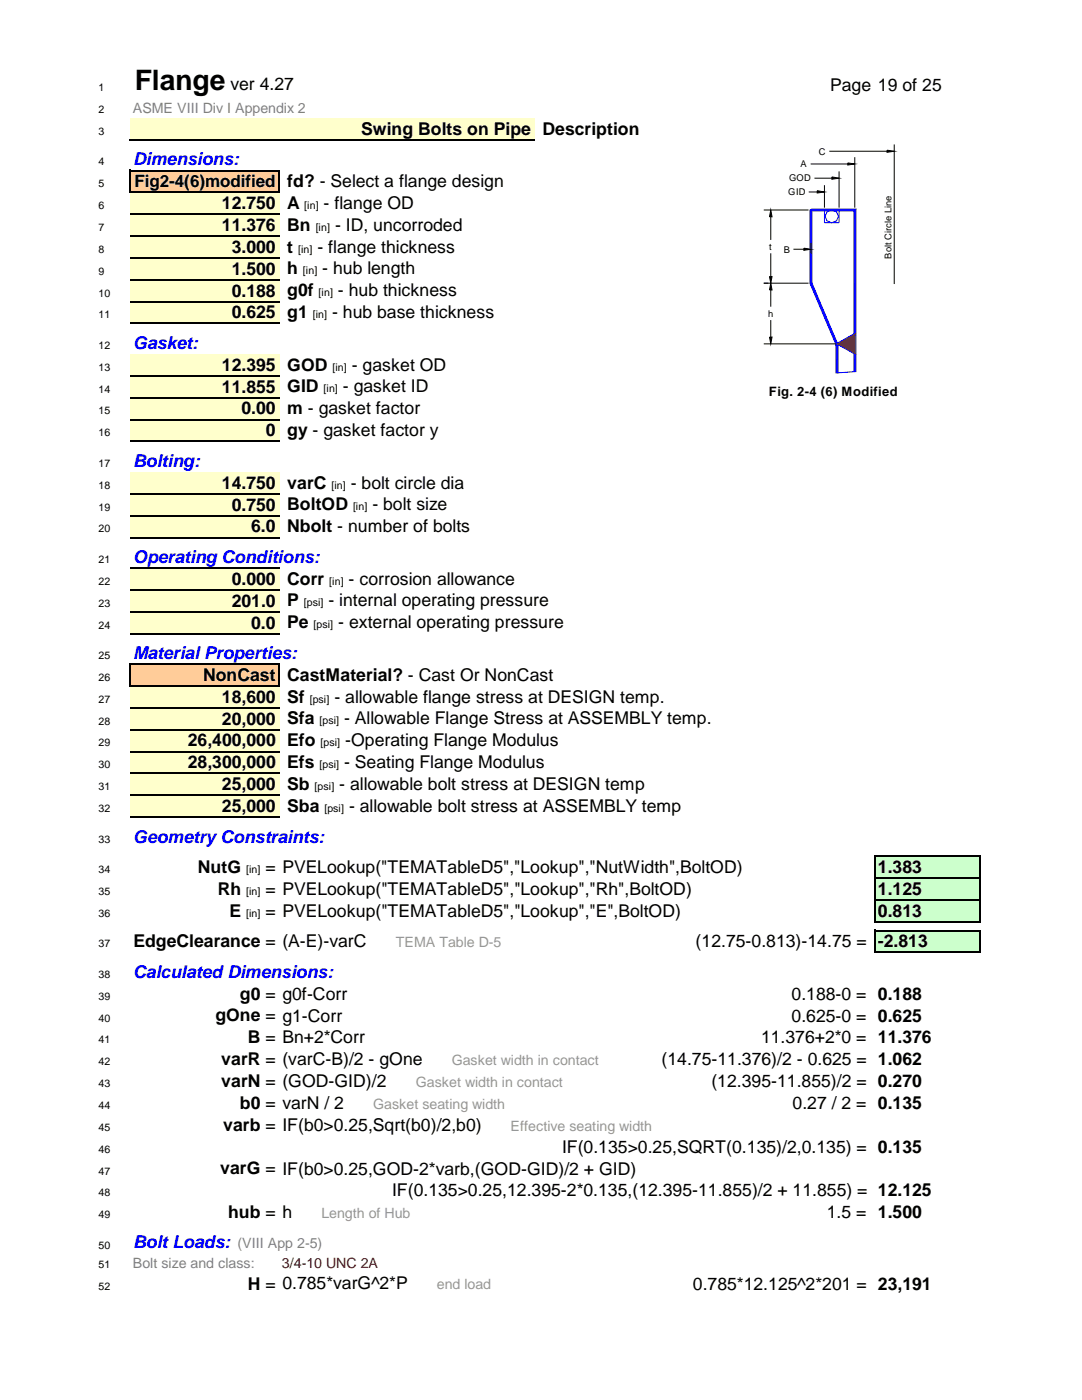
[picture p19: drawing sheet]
<svg xmlns="http://www.w3.org/2000/svg" width="216mm" height="279mm" viewBox="0 0 216 279" stroke-linecap="round" stroke-linejoin="round" font-family="sans-serif">
<defs><g id="words">
<text font-size="5.6" x="26.9" y="18">Flange</text>
<g font-size="3.5">
<text x="46" y="18">ver 4.27</text>
<text x="165.7" y="18.2">Page 19 of 25</text>
<text x="72.1" y="26.9">Swing Bolts on Pipe</text>
<text x="108.2" y="26.9">Description</text>
<text x="44.3" y="41.7">12.750</text>
<text x="57.3" y="37.3">fd? - Select a flange design</text>
<text x="57.3" y="41.7">A</text>
<text x="64.6" y="41.7">- flange OD</text>
<text x="44.3" y="46.1">11.376</text>
<text x="57.3" y="46.1">Bn</text>
<text x="66.8" y="46.1">- ID, uncorroded</text>
<text x="46.2" y="50.5">3.000</text>
<text x="57.3" y="50.4">t</text>
<text x="63.3" y="50.4">- flange thickness</text>
<text x="46.2" y="54.8">1.500</text>
<text x="46.2" y="59.2">0.188</text>
<text x="57.3" y="54.8">h</text>
<text x="57.3" y="59.1">g0f</text>
<text x="64.3" y="54.8">- hub length</text>
<text x="67.4" y="59.1">- hub thickness</text>
<text x="46.2" y="63.5">0.625</text>
<text x="57.3" y="63.5">g1</text>
<text x="66.3" y="63.5">- hub base thickness</text>
<text x="44.3" y="74">12.395</text>
<text x="57.3" y="74">GOD</text>
<text x="70.2" y="74">- gasket OD</text>
<text x="44.3" y="78.4">11.855</text>
<text x="48.2" y="82.7">0.00</text>
<text x="57.3" y="78.3">GID</text>
<text x="57.3" y="82.7">m - gasket factor</text>
<text x="68.4" y="78.3">- gasket ID</text>
<text x="53" y="87.1">0</text>
<text x="57.3" y="87">gy - gasket factor y</text>
<text x="44.3" y="97.5">14.750</text>
<text x="46.2" y="101.9">0.750</text>
<text x="57.3" y="97.5">varC</text>
<text x="57.3" y="101.9">BoltOD</text>
<text x="70" y="97.5">- bolt circle dia</text>
<text x="74.3" y="101.9">- bolt size</text>
<text x="50.1" y="106.3">6.0</text>
<text x="57.3" y="106.2">Nbolt - number of bolts</text>
<text x="46.2" y="116.7">0.000</text>
<text x="57.3" y="116.7">Corr</text>
<text x="69.6" y="116.7">- corrosion allowance</text>
<text x="46.2" y="121.1">201.0</text>
<text x="50.1" y="125.4">0.0</text>
<text x="57.3" y="121">P</text>
<text x="57.3" y="125.4">Pe</text>
<text x="65.5" y="121">- internal operating pressure</text>
<text x="67.5" y="125.4">- external operating pressure</text>
<text x="40.5" y="135.9">NonCast</text>
<text x="57.3" y="135.8">CastMaterial? - Cast Or NonCast</text>
<text x="44.3" y="140.3">18,600</text>
<text x="57.3" y="140.2">Sf</text>
<text x="66.7" y="140.2">- allowable flange stress at DESIGN temp.</text>
<text x="37.5" y="149">26,400,000</text>
<text x="44.3" y="144.6">20,000</text>
<text x="57.3" y="144.6">Sfa</text>
<text x="57.3" y="148.9">Efo</text>
<text x="68.7" y="144.6">- Allowable Flange Stress at ASSEMBLY temp.</text>
<text x="68.9" y="148.9">-Operating Flange Modulus</text>
<text x="37.5" y="153.3">28,300,000</text>
<text x="57.3" y="153.3">Efs</text>
<text x="68.7" y="153.3">- Seating Flange Modulus</text>
<text x="44.3" y="157.7">25,000</text>
<text x="57.3" y="157.6">Sb</text>
<text x="67.7" y="157.6">- allowable bolt stress at DESIGN temp</text>
<text x="44.3" y="162.1">25,000</text>
<text x="57.3" y="162">Sba</text>
<text x="69.6" y="162">- allowable bolt stress at ASSEMBLY temp</text>
<text x="39.5" y="174.2">NutG</text>
<text x="43.4" y="178.6">Rh</text>
<text x="53" y="174.2">= PVELookup(&quot;TEMATableD5&quot;,&quot;Lookup&quot;,&quot;NutWidth&quot;,BoltOD)</text>
<text x="53" y="178.6">= PVELookup(&quot;TEMATableD5&quot;,&quot;Lookup&quot;,&quot;Rh&quot;,BoltOD)</text>
<text x="175.2" y="174.2">1.383</text>
<text x="175.2" y="178.6">1.125</text>
<text x="45.8" y="182.9">E</text>
<text x="53" y="182.9">= PVELookup(&quot;TEMATableD5&quot;,&quot;Lookup&quot;,&quot;E&quot;,BoltOD)</text>
<text x="175.2" y="183">0.813</text>
<text x="26.6" y="189">EdgeClearance = (A-E)-varC ~~</text>
<text x="138.8" y="189.1">(12.75-0.813)-14.75 =</text>
<text x="175.2" y="189.1">-2.813</text>
<text x="43" y="203.8">gOne = g1-Corr</text>
<text x="47.9" y="199.5">g0 = g0f-Corr</text>
<text x="157.9" y="199.5">0.188-0 = 0.188</text>
<text x="157.9" y="203.9">0.625-0 = 0.625</text>
<text x="49.4" y="208.2">B = Bn+2*Corr</text>
<text x="151.8" y="208.2">11.376+2*0 = 11.376</text>
<text x="44.2" y="212.6">varR = (varC-B)/2 - gOne ~~</text>
<text x="132" y="212.6">(14.75-11.376)/2 - 0.625 = 1.062</text>
<text x="44.2" y="216.9">varN = (GOD-GID)/2 ~~</text>
<text x="47.9" y="221.3">b0 = varN / 2 ~~</text>
<text x="141.9" y="217">(12.395-11.855)/2 = 0.270</text>
<text x="158.2" y="221.3">0.27 / 2 = 0.135</text>
<text x="44.5" y="225.6">varb = IF(b0&gt;0.25,Sqrt(b0)/2,b0) ~~</text>
<text x="112.1" y="230">IF(0.135&gt;0.25,SQRT(0.135)/2,0.135) = 0.135</text>
<text x="43.9" y="234.4">varG = IF(b0&gt;0.25,GOD-2*varb,(GOD-GID)/2 + GID)</text>
<text x="78.2" y="238.8">IF(0.135&gt;0.25,12.395-2*0.135,(12.395-11.855)/2 + 11.855) = 12.125</text>
<text x="45.5" y="243.1">hub = h ~~</text>
<text x="165" y="243.1">1.5 = 1.500</text>
<text x="49.4" y="257.4">H = 0.785*varG^2*P ~~</text>
<text x="138.3" y="257.4">0.785*12.125^2*201 = 23,191</text>
</g>
<g font-size="3.5" fill="#00f">
<text x="26.6" y="33">Dimensions:</text>
<text x="26.6" y="69.6">Gasket:</text>
<text x="26.6" y="93.2">Bolting:</text>
<text x="26.6" y="112.4">Operating Conditions:</text>
<text x="26.6" y="131.5">Material Properties:</text>
<text x="26.6" y="168.1">Geometry Constraints:</text>
<text x="26.6" y="195.2">Calculated Dimensions:</text>
<text x="26.6" y="249.1">Bolt Loads:</text>
</g>
<text font-size="3.4" x="26.8" y="37.4">Fig2-4(6)modified</text>
<g font-size="2.8" fill="#808080">
<text x="26.5" y="22.6">ASME VIII Div I Appendix 2</text>
<text x="47.4" y="249.1">(VIII App 2-5)</text>
<text x="26.5" y="253.1">Bolt size and class:</text>
</g>
<g font-size="2.8" fill="#969696">
<text x="79" y="189">TEMA Table D-5</text>
<text x="90.1" y="212.5">Gasket width in contact</text>
<text x="74.5" y="221.2">Gasket seating width</text>
<text x="83" y="216.9">Gasket width in contact</text>
<text x="101.9" y="225.7">Effective seating width</text>
<text x="64.1" y="243">Length of Hub</text>
<text x="87.2" y="257.3">end load</text>
</g>
<text font-size="2.8" fill="#800000" x="56.3" y="253.1">3/4-10 UNC 2A</text>
<text font-size="2.6" x="153.4" y="79">Fig. 2-4 (6) Modified</text>
<g font-size="2.1">
<text x="19.7" y="22.6">2</text>
<text x="19.7" y="18.2">1</text>
<text x="19.7" y="26.9">3</text>
<text x="19.7" y="33">4</text>
<text x="19.7" y="41.7">6</text>
<text x="19.7" y="37.4">5</text>
<text x="60.7" y="41.7">[in]</text>
<text x="19.7" y="46.1">7</text>
<text x="63" y="46.1">[in]</text>
<text x="19.7" y="50.5">8</text>
<text x="59.5" y="50.4">[in]</text>
<text x="19.7" y="59.2">10</text>
<text x="19.7" y="54.8">9</text>
<text x="60.5" y="54.8">[in]</text>
<text x="63.6" y="59.1">[in]</text>
<text x="19.7" y="63.5">11</text>
<text x="62.4" y="63.5">[in]</text>
<text x="19.7" y="69.6">12</text>
<text x="19.7" y="74">13</text>
<text x="66.3" y="74">[in]</text>
<text x="19.7" y="78.4">14</text>
<text x="19.7" y="82.7">15</text>
<text x="64.6" y="78.3">[in]</text>
<text x="19.7" y="87.1">16</text>
<text x="19.7" y="93.2">17</text>
<text x="19.7" y="97.5">18</text>
<text x="19.7" y="101.9">19</text>
<text x="66.1" y="97.5">[in]</text>
<text x="70.4" y="101.9">[in]</text>
<text x="19.7" y="106.3">20</text>
<text x="19.7" y="112.4">21</text>
<text x="19.7" y="116.7">22</text>
<text x="65.7" y="116.7">[in]</text>
<text x="19.7" y="121.1">23</text>
<text x="19.7" y="125.4">24</text>
<text x="60.6" y="121">[psi]</text>
<text x="62.6" y="125.4">[psi]</text>
<text x="19.7" y="131.5">25</text>
<text x="19.7" y="135.9">26</text>
<text x="19.7" y="140.3">27</text>
<text x="61.8" y="140.2">[psi]</text>
<text x="19.7" y="144.6">28</text>
<text x="19.7" y="149">29</text>
<text x="63.8" y="144.6">[psi]</text>
<text x="64" y="148.9">[psi]</text>
<text x="19.7" y="153.3">30</text>
<text x="63.8" y="153.3">[psi]</text>
<text x="19.7" y="157.7">31</text>
<text x="62.8" y="157.6">[psi]</text>
<text x="19.7" y="162.1">32</text>
<text x="64.7" y="162">[psi]</text>
<text x="19.7" y="168.1">33</text>
<text x="19.7" y="178.6">35</text>
<text x="19.7" y="174.2">34</text>
<text x="49.1" y="174.2">[in]</text>
<text x="49.1" y="178.6">[in]</text>
<text x="19.7" y="183">36</text>
<text x="49.1" y="182.9">[in]</text>
<text x="19.7" y="189.1">37</text>
<text x="19.7" y="195.2">38</text>
<text x="19.7" y="203.9">40</text>
<text x="19.7" y="199.5">39</text>
<text x="19.7" y="208.2">41</text>
<text x="19.7" y="212.6">42</text>
<text x="19.7" y="217">43</text>
<text x="19.7" y="221.3">44</text>
<text x="19.7" y="225.7">45</text>
<text x="19.7" y="230">46</text>
<text x="19.7" y="238.8">48</text>
<text x="19.7" y="234.4">47</text>
<text x="19.7" y="243.1">49</text>
<text x="19.7" y="249.2">50</text>
<text x="19.7" y="253.1">51</text>
<text x="19.7" y="257.4">52</text>
</g>
<g font-size="1.9">
<text x="159.7" y="33.4">A</text>
<text x="163.4" y="30.9">C</text>
<text x="157.3" y="38.9">GID</text>
<text x="157.4" y="36.2">GOD</text>
<text x="153.5" y="49.9">t</text>
<text x="156.4" y="50.4">B</text>
<text x="177.9" y="51.6" transform="rotate(-90 177.9 51.6)">Bolt Circle Line</text>
<text x="153.2" y="63.2">h</text>
</g>
</g></defs>
<path d="M25.9 23.6h80.7v4.4h-80.7z" fill="#ffc"/>
<path d="M25.9 34h29.8v4.4h-29.8z" fill="#fc9"/>
<g fill="#ffc">
<path d="M25.9 38.4h29.8v26.2h-29.8z"/>
<path d="M25.9 70.7h29.8v17.4h-29.8z"/>
<path d="M25.9 94.2h29.8v13.1h-29.8z"/>
<path d="M25.9 113.4h29.8v13.1h-29.8z"/>
</g>
<path d="M25.9 132.5h29.8v4.4h-29.8z" fill="#fc9"/>
<path d="M25.9 136.9h29.8v26.2h-29.8z" fill="#ffc"/>
<g fill="#cfc">
<path d="M174.5 170.9h21.2v4.4h-21.2z"/>
<path d="M174.5 175.3h21.2v4.4h-21.2z"/>
<path d="M174.5 179.6h21.2v4.4h-21.2z"/>
<path d="M174.5 185.7h21.2v4.4h-21.2z"/>
</g>
<g fill="none" stroke="#000" stroke-width=".34">
<path d="M25.9 33.9v4.7M25.9 27.9h80.7M26.1 34h29.7M26.1 38.4h29.7M55.7 34.2v4.4M25.9 42.8h29.8M25.9 47.1h29.8M25.9 51.5h29.8M25.9 55.8h29.8M25.9 60.2h29.8M25.9 64.6h29.8M25.9 75h29.8"/>
<path d="M25.9 79.4h29.8M25.9 83.7h29.8M25.9 88.1h29.8M25.9 98.6h29.8M25.9 102.9h29.8M25.9 107.3h29.8M25.9 113.4h29.8M25.9 117.7h29.8M25.7 136.9h30.1M25.9 132.4v4.3M25.9 122.1h29.8M25.9 126.4h29.8"/>
<path d="M26.1 132.5h29.7M55.7 132.7v4M25.9 141.3h29.8M25.9 145.6h29.8M25.9 150h29.8M25.9 154.3h29.8M25.9 158.7h29.8M25.9 163.1h29.8M174.5 170.7v13.4M174.7 170.9h21.1M174.7 175.3h21.1M174.7 179.6h21.1"/>
<path d="M195.6 171.1v13M174.5 185.5v4.7M174.7 184h21.1M174.7 185.7h21.1M174.7 190.1h21.1M195.6 185.9v4.3"/>
</g>
<path d="M131.5 27.8h61.2v54.2h-61.2z" fill="#fff"/>
<path d="M131.5 27.8h61.2v54.2h-61.2z" fill="none" stroke="#fff" stroke-width=".2"/>
<path d="M161.8 41.9h9" fill="none" stroke="#00f" stroke-width=".34"/>
<path d="M161.8 41.7h9l-.4 .4h-8.6zM170.4 42.1l.4-.4v27h-.4zM170.4 68.7h.4v5.5h-.4z" fill="none" stroke="#00f" stroke-width=".2"/>
<path d="M170.6 41.7v32.5" fill="none" stroke="#00f" stroke-width=".38"/>
<g fill="#00f">
<path d="M161.6 56.6l5.6 12.1-.4 .1z"/>
<path d="M161.6 56.6l.4-.1 5.2 12.2z"/>
</g>
<path d="M161.6 56.6l.4-.1 5.2 12.2-.4 .1zM161.6 41.9h.4v14.6l-.4 .1zM164.5 41.9v2.5h2.9v-2.5M165 42.3l.9-.4 1 .4 .4 .9-.4 .9-1 .3-.9-.3-.4-.9zM166.8 68.7h.4v5.7h-.4zM170.6 74.2l-3.6 .2" fill="none" stroke="#00f" stroke-width=".2"/>
<path d="M161.8 41.9v14.7" fill="none" stroke="#00f" stroke-width=".38"/>
<path d="M167 68.7v5.7" fill="none" stroke="#00f" stroke-width=".42"/>
<g fill="#00f">
<path d="M166.9 68.6l3.6-2-3.4 2.3z"/>
<path d="M167.1 68.9l3.4-2.3 .2 .3z"/>
</g>
<path d="M166.9 68.6l3.6-2 .2 .3-3.6 2z" fill="none" stroke="#00f" stroke-width=".2"/>
<g fill="#00f">
<path d="M167.1 68.3l3.6 2-3.8-1.7z"/>
<path d="M166.9 68.6l3.8 1.7-.2 .3z"/>
</g>
<path d="M167.1 68.3l3.6 2-.2 .3-3.6-2z" fill="none" stroke="#00f" stroke-width=".2"/>
<path d="M170.6 66.8v1.9h-1.7z" fill="#f00"/>
<path d="M170.6 66.8v1.9h-1.7z" fill="none" stroke="#f00" stroke-width=".2"/>
<path d="M167.3 68.6l3.3-1.8-1.7 1.9z" fill="#f00"/>
<path d="M167.3 68.6l3.3-1.8-1.7 1.9z" fill="none" stroke="#f00" stroke-width=".2"/>
<path d="M167.3 68.6l1.6 .1 1.7 1.7z" fill="#f00"/>
<path d="M167.3 68.6l1.6 .1 1.7 1.7z" fill="none" stroke="#f00" stroke-width=".2"/>
<path d="M168.9 68.7h1.7v1.7z" fill="#f00"/>
<path d="M168.9 68.7h1.7v1.7z" fill="none" stroke="#f00" stroke-width=".2"/>
<g fill="none" stroke="#000" stroke-width=".2">
<path d="M161.4 38.3h1.7M161.8 32.7h7.4M162.5 35.6h3.5M163.1 38.1l1.4 .2-1.4 .2zM164.5 37v4.4M165.5 30.2h11.5M166 35.3l1.4 .3-1.4 .2zM167.4 34.2v7.2M169.2 32.5l1.4 .2-1.4 .2zM170.6 31.4v10M177 30l1.4 .2-1.4 .2zM178.4 28.8v27.9"/>
<path d="M152.4 41.9h8.9M152.4 56.5h8.9M153.5 55.2h.6l-.3 1.3zM153.8 41.9l.3 1.4h-.6zM153.8 56.5l.3 1.4h-.6zM153.8 43.3v4.6M153.8 50.5v4.7M153.8 57.9v3.3M158.3 49.7h2.1M160.4 49.5l1.4 .2-1.4 .3zM161.8 48.4v2.2M152.4 68.6h14.4"/>
<path d="M153.5 67.3h.6l-.3 1.3zM153.8 63.9v3.4"/>
</g>
<path d="M163.1 38.1l1.4 .2-1.4 .2zM166 35.3l1.4 .3-1.4 .2zM169.2 32.5l1.4 .2-1.4 .2zM177 30l1.4 .2-1.4 .2zM153.8 41.9l.3 1.4h-.6zM153.5 55.2h.6l-.3 1.3zM153.8 56.5l.3 1.4h-.6zM160.4 49.5l1.4 .2-1.4 .3zM153.5 67.3h.6l-.3 1.3z" fill="#000"/>
<use href="#words"/>
</svg>
